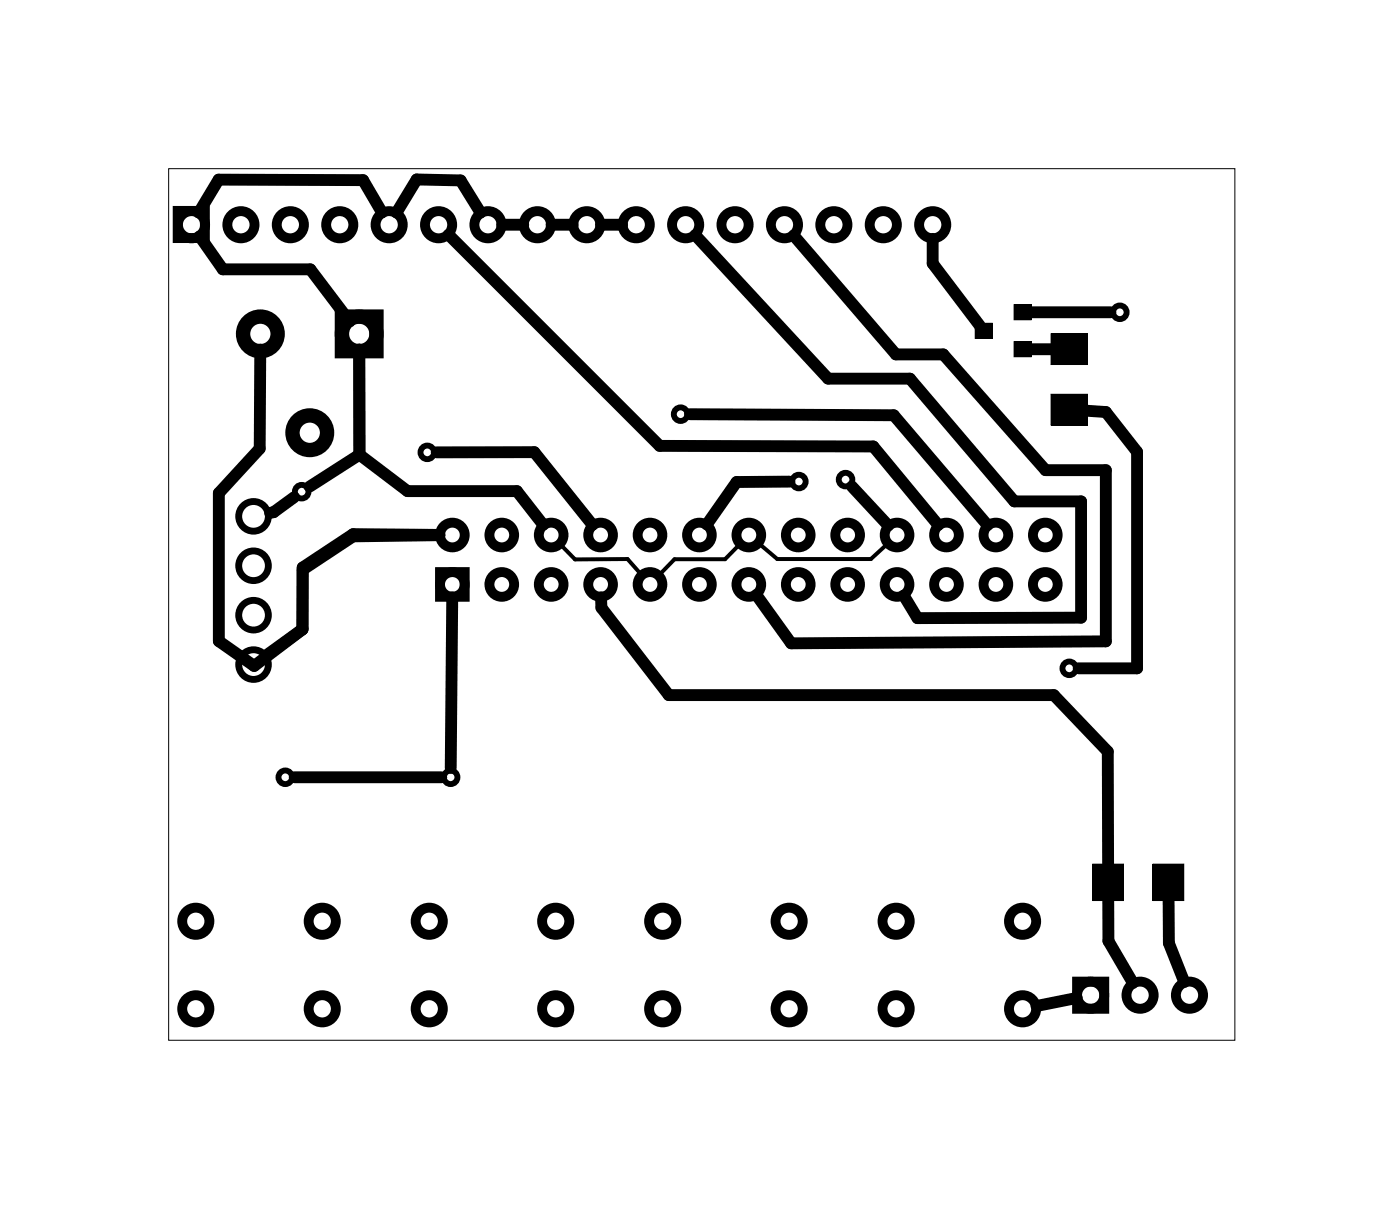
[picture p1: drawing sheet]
<svg xmlns="http://www.w3.org/2000/svg" width="72mm" height="62mm" viewBox="0 0 72 62" stroke-linecap="round" stroke-linejoin="round" font-family="sans-serif">
<path d="M8.7 8.7h54.8v44.8h-54.8z" fill="none" stroke="#000" stroke-width=".05"/>
<g fill="none" stroke="#000" stroke-width=".51">
<path d="M9.1 10.8h1.4v1.4h-1.4zM22.6 29.4h1.3v1.3h-1.3zM55.4 50.5h1.4v1.3h-1.4z"/>
<circle cx="9.8" cy="11.6" r=".7"/>
<circle cx="12.4" cy="11.6" r=".7"/>
<circle cx="14.9" cy="11.6" r=".7"/>
<circle cx="17.5" cy="11.6" r=".7"/>
<circle cx="20" cy="11.6" r=".7"/>
<circle cx="22.5" cy="11.6" r=".7"/>
<circle cx="25.1" cy="11.6" r=".7"/>
<circle cx="27.6" cy="11.6" r=".7"/>
<circle cx="30.2" cy="11.6" r=".7"/>
<circle cx="32.7" cy="11.6" r=".7"/>
<circle cx="35.2" cy="11.6" r=".7"/>
<circle cx="37.8" cy="11.6" r=".7"/>
<circle cx="40.3" cy="11.6" r=".7"/>
<circle cx="42.9" cy="11.6" r=".7"/>
<circle cx="45.4" cy="11.6" r=".7"/>
<circle cx="47.9" cy="11.6" r=".7"/>
<circle cx="23.3" cy="27.5" r=".64"/>
<circle cx="23.3" cy="30" r=".64"/>
<circle cx="25.8" cy="30" r=".64"/>
<circle cx="25.8" cy="27.5" r=".64"/>
<circle cx="28.3" cy="30" r=".64"/>
<circle cx="28.3" cy="27.5" r=".64"/>
<circle cx="30.9" cy="27.5" r=".64"/>
<circle cx="30.9" cy="30" r=".64"/>
<circle cx="33.4" cy="30" r=".64"/>
<circle cx="33.4" cy="27.5" r=".64"/>
<circle cx="36" cy="27.5" r=".64"/>
<circle cx="36" cy="30" r=".64"/>
<circle cx="38.5" cy="27.5" r=".64"/>
<circle cx="38.5" cy="30" r=".64"/>
<circle cx="41" cy="27.5" r=".64"/>
<circle cx="41" cy="30" r=".64"/>
<circle cx="43.6" cy="30" r=".64"/>
<circle cx="43.6" cy="27.5" r=".64"/>
<circle cx="46.1" cy="27.5" r=".64"/>
<circle cx="46.1" cy="30" r=".64"/>
<circle cx="48.7" cy="27.5" r=".64"/>
<circle cx="48.7" cy="30" r=".64"/>
<circle cx="51.2" cy="27.5" r=".64"/>
<circle cx="51.2" cy="30" r=".64"/>
<circle cx="53.7" cy="30" r=".64"/>
<circle cx="53.7" cy="27.5" r=".64"/>
<circle cx="10.1" cy="51.9" r=".7"/>
<circle cx="10.1" cy="47.4" r=".7"/>
<circle cx="16.6" cy="51.9" r=".7"/>
<circle cx="16.6" cy="47.4" r=".7"/>
<circle cx="22.1" cy="51.9" r=".7"/>
<circle cx="22.1" cy="47.4" r=".7"/>
<circle cx="28.6" cy="51.9" r=".7"/>
<circle cx="28.6" cy="47.4" r=".7"/>
<circle cx="34.1" cy="51.9" r=".7"/>
<circle cx="34.1" cy="47.4" r=".7"/>
<circle cx="40.6" cy="51.9" r=".7"/>
<circle cx="40.6" cy="47.4" r=".7"/>
<circle cx="46.1" cy="51.9" r=".7"/>
<circle cx="46.1" cy="47.4" r=".7"/>
<circle cx="52.6" cy="51.9" r=".7"/>
<circle cx="52.6" cy="47.4" r=".7"/>
<circle cx="56.1" cy="51.2" r=".7"/>
<circle cx="58.6" cy="51.2" r=".7"/>
<circle cx="61.1" cy="51.2" r=".7"/>
</g>
<g fill="none" stroke="#000" stroke-width=".74" stroke-linecap="butt">
<path d="M17.6 16.3h1.8v1.8h-1.8z"/>
<circle cx="13.4" cy="17.2" r=".89"/>
<circle cx="18.5" cy="17.2" r=".89"/>
<circle cx="15.9" cy="22.2" r=".89"/>
</g>
<g fill="#000">
<path d="M50.1 16.6h.9v.8h-.9zM52.1 17.6h.9v.8h-.9zM52.1 15.7h.9v.8h-.9zM54 17.2h1.9v1.6h-1.9zM54 20.3h1.9v1.6h-1.9zM56.2 44.4h1.6v1.9h-1.6zM59.3 44.4h1.6v1.9h-1.6z"/>
<path d="M50.1 16.6h.9v.8h-.9zM50.1 16.6v.8h.9v-.8z"/>
<path d="M52.1 17.5h.9v.9h-.9zM52.1 17.6v.8h.9v-.8z"/>
<path d="M52.1 15.6h.9v.9h-.9zM52.1 15.7v.8h.9v-.8z"/>
<path d="M54 17.1h1.9v1.7h-1.9zM54 17.2v1.6h1.9v-1.6z"/>
<path d="M54 20.2h1.9v1.7h-1.9zM54 20.3v1.6h1.9v-1.6z"/>
<path d="M56.2 44.4h1.6v1.9h-1.6zM56.2 44.4v1.9h1.6v-1.9z"/>
<path d="M59.3 44.4h1.6v1.9h-1.6zM59.3 44.4v1.9h1.6v-1.9z"/>
</g>
<g fill="none" stroke="#000" stroke-width=".35">
<circle cx="13" cy="31.6" r=".76"/>
<circle cx="13" cy="29.1" r=".76"/>
<circle cx="13" cy="26.5" r=".76"/>
<circle cx="13" cy="34.2" r=".76"/>
</g>
<g fill="none" stroke="#000" stroke-width=".3">
<circle cx="57.6" cy="16.1" r=".35"/>
<circle cx="14.7" cy="40" r=".35"/>
<circle cx="15.5" cy="25.3" r=".35"/>
<circle cx="22" cy="23.3" r=".35"/>
<circle cx="23.2" cy="40" r=".35"/>
<circle cx="35" cy="21.3" r=".35"/>
<circle cx="41.1" cy="24.8" r=".35"/>
<circle cx="43.5" cy="24.7" r=".35"/>
<circle cx="55" cy="34.4" r=".35"/>
</g>
<g fill="none" stroke="#000" stroke-width=".61">
<path d="M10.3 12.1l1.2 1.7h4.5l2 2.7M13.4 18v5.1l-2.2 2.2v7.7l1.9 1.2 2.4-1.8 .1-3.1 2.6-1.7 4.4-.1M18.5 18v5.4M19.6 10.9l-.9-1.6-7.5-.1-1 1.7M20.4 10.9l1-1.7 2.3 .1 1 1.6M23.1 12.1l10.8 10.8h11l3.3 4.1M25.8 11.6h1.1M28.4 11.6h1M30.9 11.6h1.1M35.7 12.1l6.9 7.4h4.2l5.3 6.3h3.5v5.9l-8.4 .1-.7-1.2M40.8 12.1l5.3 6.1h2.4l5.2 6h3.1v8.8l-16.1 .1-1.8-2.5M47.9 12.3v1.2l2.5 3.2"/>
<path d="M52.9 18h1.3M52.9 16.1h4.2M15.1 25.6l-1 .7-.2 .1M15.1 40h7.6M18.5 23.4l2.4 1.8h5.7l1.3 1.8M18.5 23.4l-2.6 1.6M22.4 23.3l5.1-.1 3 3.8M22.6 27.5h-4.4l-2.6 1.7v3.1l-1.9 1.4M23.2 30.7v8.8M30.9 30.7v.5l3.5 4.5h19.8l2.7 2.9 .1 5.9M35.5 21.3h10.4l4.9 5.7M40.6 24.8h-2.7l-1.6 2.2"/>
<path d="M43.8 25l1.9 2M55.8 21.1l1 .1 1.7 2v11.2h-3.1M55.4 51.3l-2.1 .4M57 46.2v2.2l1.2 2.1M60.1 46.2v2.3l.8 2"/>
</g>
<path d="M28.7 27.9l.9 .9 2.7-.1 .8 .9M38.1 27.9l-.8 .8h-2.6l-.9 1M38.9 27.8l1.1 .9h4.8l.9-.8" fill="none" stroke="#000" stroke-width=".2"/>
</svg>
